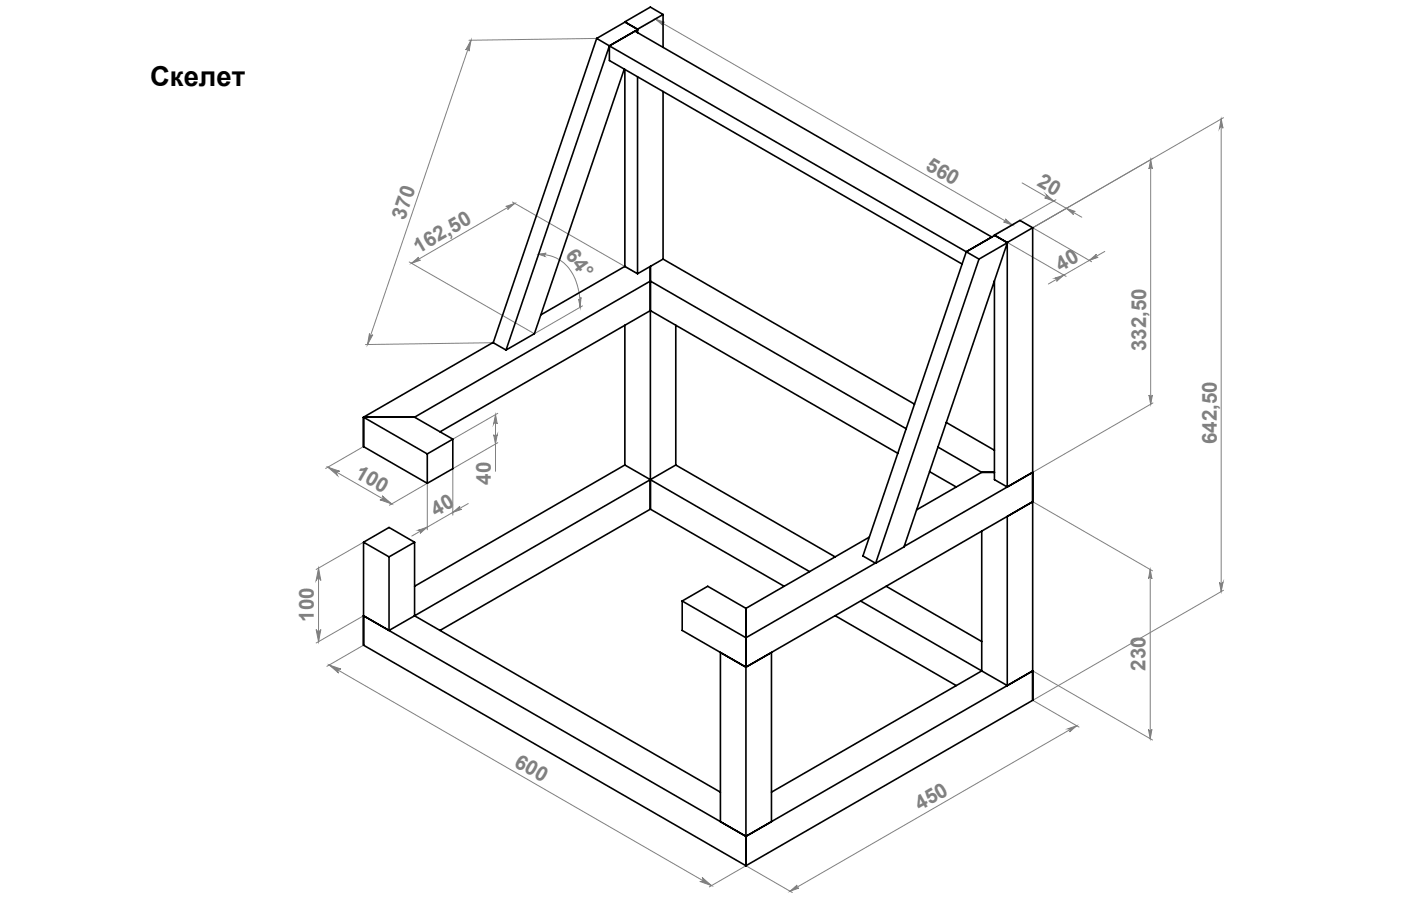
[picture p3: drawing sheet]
<svg xmlns="http://www.w3.org/2000/svg" width="432mm" height="279mm" viewBox="0 0 432 279" stroke-linecap="round" stroke-linejoin="round" font-family="sans-serif">
<defs><g id="words">
<text font-size="8.5" x="46.3" y="26.4">Скелет</text>
<g font-size="6.4" fill="#808080">
<text x="284.9" y="52.1" transform="rotate(30 284.9 52.1)">560</text>
<text x="319.3" y="57.2" transform="rotate(30 319.3 57.2)">20</text>
<text x="129" y="78.3" transform="rotate(-30 129 78.3)">162,50</text>
<text x="174.1" y="78.5" transform="rotate(54 174.1 78.5)">64°</text>
<text x="326.9" y="83.7" transform="rotate(-30 326.9 83.7)">40</text>
<text x="109" y="147" transform="rotate(30 109 147)">100</text>
<text x="134.3" y="159.4" transform="rotate(-30 134.3 159.4)">40</text>
<text x="158.2" y="236.1" transform="rotate(30 158.2 236.1)">600</text>
<text x="283.5" y="250.1" transform="rotate(-30 283.5 250.1)">450</text>
</g>
<g font-size="6.3" fill="#808080">
<text x="124.8" y="68.1" transform="rotate(-71 124.8 68.1)">370</text>
<text x="353.2" y="108.4" transform="rotate(-90 353.2 108.4)">332,50</text>
<text x="375" y="136.9" transform="rotate(-90 375 136.9)">642,50</text>
<text x="151.3" y="149.4" transform="rotate(-90 151.3 149.4)">40</text>
<text x="96.8" y="191.7" transform="rotate(-90 96.8 191.7)">100</text>
<text x="353.1" y="206.8" transform="rotate(-90 353.1 206.8)">230</text>
</g>
</g></defs>
<g fill="none" stroke="#808080" stroke-width=".31">
<path d="M145.2 12.4l-.6 3.4a.54 .54 0 0 0-.4-.7 .54 .54 0 0 0-.7 .3zM145.2 12.4l-31.9 93.8M183.9 11.9l-39.4 .5M202.1 5.9l2.7 1a.55 .55 0 0 0-.6 .2 .55 .55 0 0 0 .1 .7zM202.1 5.9l110 63.5M202.8 5.5l-7.1 4.1M376.4 36.7v145.7M376.4 36.7l.5 2.8a.56 .56 0 0 0-.5-.4 .56 .56 0 0 0-.6 .4zM377.1 36.3l-58.8 33.9 11.1-6.3M315 56.4l18.4 10.6M354.6 49.2l.6 2.9a.54 .54 0 0 0-.6-.4 .54 .54 0 0 0-.5 .4zM354.6 49.2v75.5"/>
<path d="M155.9 63.7l2.7-1-2.1 1.9a.56 .56 0 0 0 0-.7 .56 .56 0 0 0-.6-.2zM157.9 62.3l38.6 22.1M158.6 62.7l-31.8 18.5M166 78.4l2.3-.3a.6 .6 0 0 0-.3 1zM166 78.4a12 12 0 0 1 12.1 10.1l.5 2.4 .2 3.9M306.5 72.5l22.1 12.7M309.8 67.5l2.3 1.9-2.8-1a.55 .55 0 0 0 .6-.2 .55 .55 0 0 0-.1-.7zM312.8 69l-7.1 4.1M322.5 60.1l2.2 1.9-2.7-1a.56 .56 0 0 0 .6-.2 .56 .56 0 0 0-.1-.7zM325.4 61.6l-11 6.4 22 12.7M328.6 64.2l2.8 1a.54 .54 0 0 0-.6 .3 .54 .54 0 0 0 .1 .6zM340.5 77.5l-17.4 10.1"/>
<path d="M126.1 80.8l38.6 22.1M126.8 81.2l2.2-1.9a.54 .54 0 0 0-.1 .7 .54 .54 0 0 0 .7 .2zM178.3 92.2a.39 .39 0 0 0 .5 .2 .39 .39 0 0 0 .2-.5l.1-.2-.3 3.1zM179.5 94.3l-14.8 8.6M325.1 85.8l2.8-1-2.3 1.9a.56 .56 0 0 0 .2-.6 .56 .56 0 0 0-.7-.3zM335.7 80.3l2.2-1.9a.55 .55 0 0 0-.1 .7 .55 .55 0 0 0 .7 .2zM113.9 102.9a.54 .54 0 0 0 .3 .6 .54 .54 0 0 0 .7-.3l-1.6 3zM152 105.7l-39.4 .6M112 137.7l-11.6 6.8M152.2 134.1a.56 .56 0 0 0 .5 .4 .56 .56 0 0 0 .5-.4l-.5 2.8zM152.7 127.8v17.5M152.7 127.8l.5 2.9a.58 .58 0 0 0-.5-.4 .58 .58 0 0 0-.5 .4z"/>
<path d="M153.4 136.5l-13.8 8v14.4M153.4 127.5l-13.8 7.9M354.1 121.8a.55 .55 0 0 0 .5 .4 .55 .55 0 0 0 .6-.4l-.6 2.9zM355.4 124.2l-37.1 21.5M101.1 144.1l3.6 1.2a.74 .74 0 0 0-.9 .4 .74 .74 0 0 0 .2 .9zM101.1 144.1l19.6 11.3M117.8 152.9l2.9 2.5-3.6-1.3a.73 .73 0 0 0 .8-.3 .73 .73 0 0 0-.1-.9zM120 155.8l11.7-6.8v14.4M139.6 158l2.1-1.9a.56 .56 0 0 0 0 .7 .56 .56 0 0 0 .6 .3zM144.3 155.3l-17.4 10M318.3 154.7l36.9 21.3M98.2 175.2v22.7"/>
<path d="M98.2 175.2l.7 3.8a.75 .75 0 0 0-.7-.5 .75 .75 0 0 0-.8 .5zM112 167.2l-14.6 8.4M128.9 163.5l2.8-.9-2.2 1.9a.56 .56 0 0 0 .1-.7 .56 .56 0 0 0-.7-.3zM354.5 175.6v52.2M354.5 175.6l.5 2.9a.54 .54 0 0 0-.5-.4 .54 .54 0 0 0-.5 .4zM375.8 179.6a.56 .56 0 0 0 .6 .4 .56 .56 0 0 0 .5-.4l-.5 2.8zM97.4 194.1a.75 .75 0 0 0 .8 .6 .75 .75 0 0 0 .7-.6l-.7 3.8zM112 189.9l-14.6 8.4M112 199l-11.2 6.5M377.1 182l-58.8 34 14.3 8.2M101.5 205.1l3.6 1.2a.73 .73 0 0 0-.8 .4 .73 .73 0 0 0 .1 .9zM101.5 205.1l117.8 68"/>
<path d="M318.3 206.9l36.9 21.3M329.1 224.8l2.8-1-2.2 1.9a.56 .56 0 0 0 .1-.7 .56 .56 0 0 0-.7-.2zM331.9 223.8l-88.4 51M354 224.9a.54 .54 0 0 0 .5 .5 .54 .54 0 0 0 .5-.5l-.5 2.9zM216.4 270.6l2.9 2.5-3.6-1.3a.71 .71 0 0 0 .8-.3 .71 .71 0 0 0-.1-.9zM218.6 273.5l11.3-6.5 14.3 8.2M243.5 274.8l2.2-1.9a.56 .56 0 0 0-.1 .7 .56 .56 0 0 0 .6 .3z"/>
</g>
<g fill="#808080">
<path d="M178.3 92.2a.39 .39 0 0 0 .5 .2 .39 .39 0 0 0 .2-.5l.1-.2-.3 3.1zM166 78.4l2.3-.3a.6 .6 0 0 0-.3 1z"/>
<path d="M309.8 67.5l2.3 1.9-2.8-1a.55 .55 0 0 0 .6-.2 .55 .55 0 0 0-.1-.7zM202.1 5.9l2.7 1a.55 .55 0 0 0-.6 .2 .55 .55 0 0 0 .1 .7zM328.6 64.2l2.8 1a.54 .54 0 0 0-.6 .3 .54 .54 0 0 0 .1 .6zM322.5 60.1l2.2 1.9-2.7-1a.56 .56 0 0 0 .6-.2 .56 .56 0 0 0-.1-.7z"/>
<path d="M243.5 274.8l2.2-1.9a.56 .56 0 0 0-.1 .7 .56 .56 0 0 0 .6 .3zM329.1 224.8l2.8-1-2.2 1.9a.56 .56 0 0 0 .1-.7 .56 .56 0 0 0-.7-.2z"/>
<path d="M128.9 163.5l2.8-.9-2.2 1.9a.56 .56 0 0 0 .1-.7 .56 .56 0 0 0-.7-.3zM139.6 158l2.1-1.9a.56 .56 0 0 0 0 .7 .56 .56 0 0 0 .6 .3z"/>
<path d="M335.7 80.3l2.2-1.9a.55 .55 0 0 0-.1 .7 .55 .55 0 0 0 .7 .2zM325.1 85.8l2.8-1-2.3 1.9a.56 .56 0 0 0 .2-.6 .56 .56 0 0 0-.7-.3z"/>
<path d="M126.8 81.2l2.2-1.9a.54 .54 0 0 0-.1 .7 .54 .54 0 0 0 .7 .2zM155.9 63.7l2.7-1-2.1 1.9a.56 .56 0 0 0 0-.7 .56 .56 0 0 0-.6-.2z"/>
<path d="M145.2 12.4l-.6 3.4a.54 .54 0 0 0-.4-.7 .54 .54 0 0 0-.7 .3zM113.9 102.9a.54 .54 0 0 0 .3 .6 .54 .54 0 0 0 .7-.3l-1.6 3z"/>
<path d="M354.1 121.8a.55 .55 0 0 0 .5 .4 .55 .55 0 0 0 .6-.4l-.6 2.9zM354.6 49.2l.6 2.9a.54 .54 0 0 0-.6-.4 .54 .54 0 0 0-.5 .4z"/>
<path d="M375.8 179.6a.56 .56 0 0 0 .6 .4 .56 .56 0 0 0 .5-.4l-.5 2.8zM376.4 36.7l.5 2.8a.56 .56 0 0 0-.5-.4 .56 .56 0 0 0-.6 .4z"/>
<path d="M354.5 175.6l.5 2.9a.54 .54 0 0 0-.5-.4 .54 .54 0 0 0-.5 .4zM354 224.9a.54 .54 0 0 0 .5 .5 .54 .54 0 0 0 .5-.5l-.5 2.9zM98.2 175.2l.7 3.8a.75 .75 0 0 0-.7-.5 .75 .75 0 0 0-.8 .5zM97.4 194.1a.75 .75 0 0 0 .8 .6 .75 .75 0 0 0 .7-.6l-.7 3.8zM152.7 127.8l.5 2.9a.58 .58 0 0 0-.5-.4 .58 .58 0 0 0-.5 .4zM152.2 134.1a.56 .56 0 0 0 .5 .4 .56 .56 0 0 0 .5-.4l-.5 2.8z"/>
<path d="M101.5 205.1l3.6 1.2a.73 .73 0 0 0-.8 .4 .73 .73 0 0 0 .1 .9zM216.4 270.6l2.9 2.5-3.6-1.3a.71 .71 0 0 0 .8-.3 .71 .71 0 0 0-.1-.9zM101.1 144.1l3.6 1.2a.74 .74 0 0 0-.9 .4 .74 .74 0 0 0 .2 .9zM117.8 152.9l2.9 2.5-3.6-1.3a.73 .73 0 0 0 .8-.3 .73 .73 0 0 0-.1-.9z"/>
</g>
<g fill="none" stroke="#000" stroke-width=".5">
<path d="M183.9 11.9l3.9 2.2M183.9 11.9l-31.9 93.8 4 2.2M187.8 14.1l7.9-4.5 110 63.5-7.9 4.5M187.8 14.1l113.9 65.8M187.8 14.1v4.6l108.7 62.7M187.8 14.1l-31.8 93.8M192.6 6.7l3.9 2.3M192.6 6.7v.1M196.5 9v.1M196.5 9.2v.9M196.6 9.1l-.3 .8M196.6 9.1l-8.8 5"/>
<path d="M196.6 9.1l-4-2.3-8.7 5.1M204.4 4.5v10.1M204.4 4.5l-7.9 4.5M204.4 4.5l-4-2.3-7.8 4.5M192.4 21.3l-27.7 81.6-8.7 5M192.6 21.4v60.8M196.5 23.7v60.7M204.4 28.2v51.7M204.4 79.9l-7.9 4.5M204.4 79.9l77.5 44.7M297.8 77.6l-31.8 93.8 3.9 2.3M301.7 79.9l-31.8 93.8"/>
<path d="M306.5 72.5l3.9 2.3M306.5 72.5v.1M310.4 74.8h.1M310.4 75v75.2M310.5 74.9l-3.9-2.3-8.8 5M310.5 74.9l-31.9 93.8-8.7 5M310.5 74.9l-8.8 5M318.3 70.2l-3.9-2.2-7.9 4.5M318.3 70.2l-7.9 4.6M318.3 70.2v145.8l-88.4 51M192.6 82.2l3.9 2.2M192.6 82.2l-25.9 14.9"/>
<path d="M200.4 82.2v74.8M306.5 86.6v61.3l3.9 2.3M152.1 105.6l-40.1 23.1M192.6 100.3v43.1M208.3 100.3v43.1M112 128.7h15.8M112 128.7v9l19.7 11.3M112 128.7l19.7 11.3M127.8 128.7l72.6-42 78.9 45.5M127.8 128.7l11.8 6.7M131.7 140v9M135.6 133.2l64.8-37.4 76.3 44"/>
<path d="M139.6 135.4l-7.9 4.6M139.6 135.4v9.1l-7.9 4.5M289.1 137.9l13.5 7.8M291.6 130.3l14.9 8.6M192.6 143.4l-64.8 37.4M192.6 143.4l7.8 4.5M200.4 147.9l-72.6 42M200.4 157l-64.8 37.4M200.4 147.9l49.1 28.4M200.4 157l41.3 23.8M208.3 143.4l-7.9 4.5M208.3 143.4l49.1 28.3"/>
<path d="M286.5 145.5l8.2 4.7M302.6 145.7l-20.1 11.5M302.6 145.7h3.9M310.4 150.2l7.9-4.5-39.6 22.8M112 167.2v31.8l117.9 68M112 167.2l7.9-4.5 7.9 4.5M112 167.2l7.9 4.5M119.9 171.7v22.7M127.8 167.2l-7.9 4.5M127.8 167.2v22.7M267.9 165.7l-38 21.9M269.8 173.7l-39.9 23-19.6-11.4"/>
<path d="M302.6 163.8v43.1M119.9 194.4l-7.9-4.5 117.9 68M127.8 189.9l-7.9 4.5M127.8 189.9l94.2 54.4M210.3 185.3v9.1l19.6 11.3M210.3 185.3l7.8-4.5 11.8 6.8M229.9 187.6v79.4M257.4 189.9l37.3 21.5M265.3 185.3l37.3 21.6M273.1 180.8l29.5 17M229.9 205.7l88.4-51-7.9 4.6v52.1M229.9 205.7l7.9-4.5v52.2l-7.9 4.5"/>
<path d="M229.9 205.7l-7.9-4.5v52.2l7.9 4.5M302.6 206.9l-64.8 37.4M302.6 206.9l7.8 4.5M310.4 211.4l7.9-4.5-88.4 51"/>
</g>
<use href="#words"/>
</svg>
